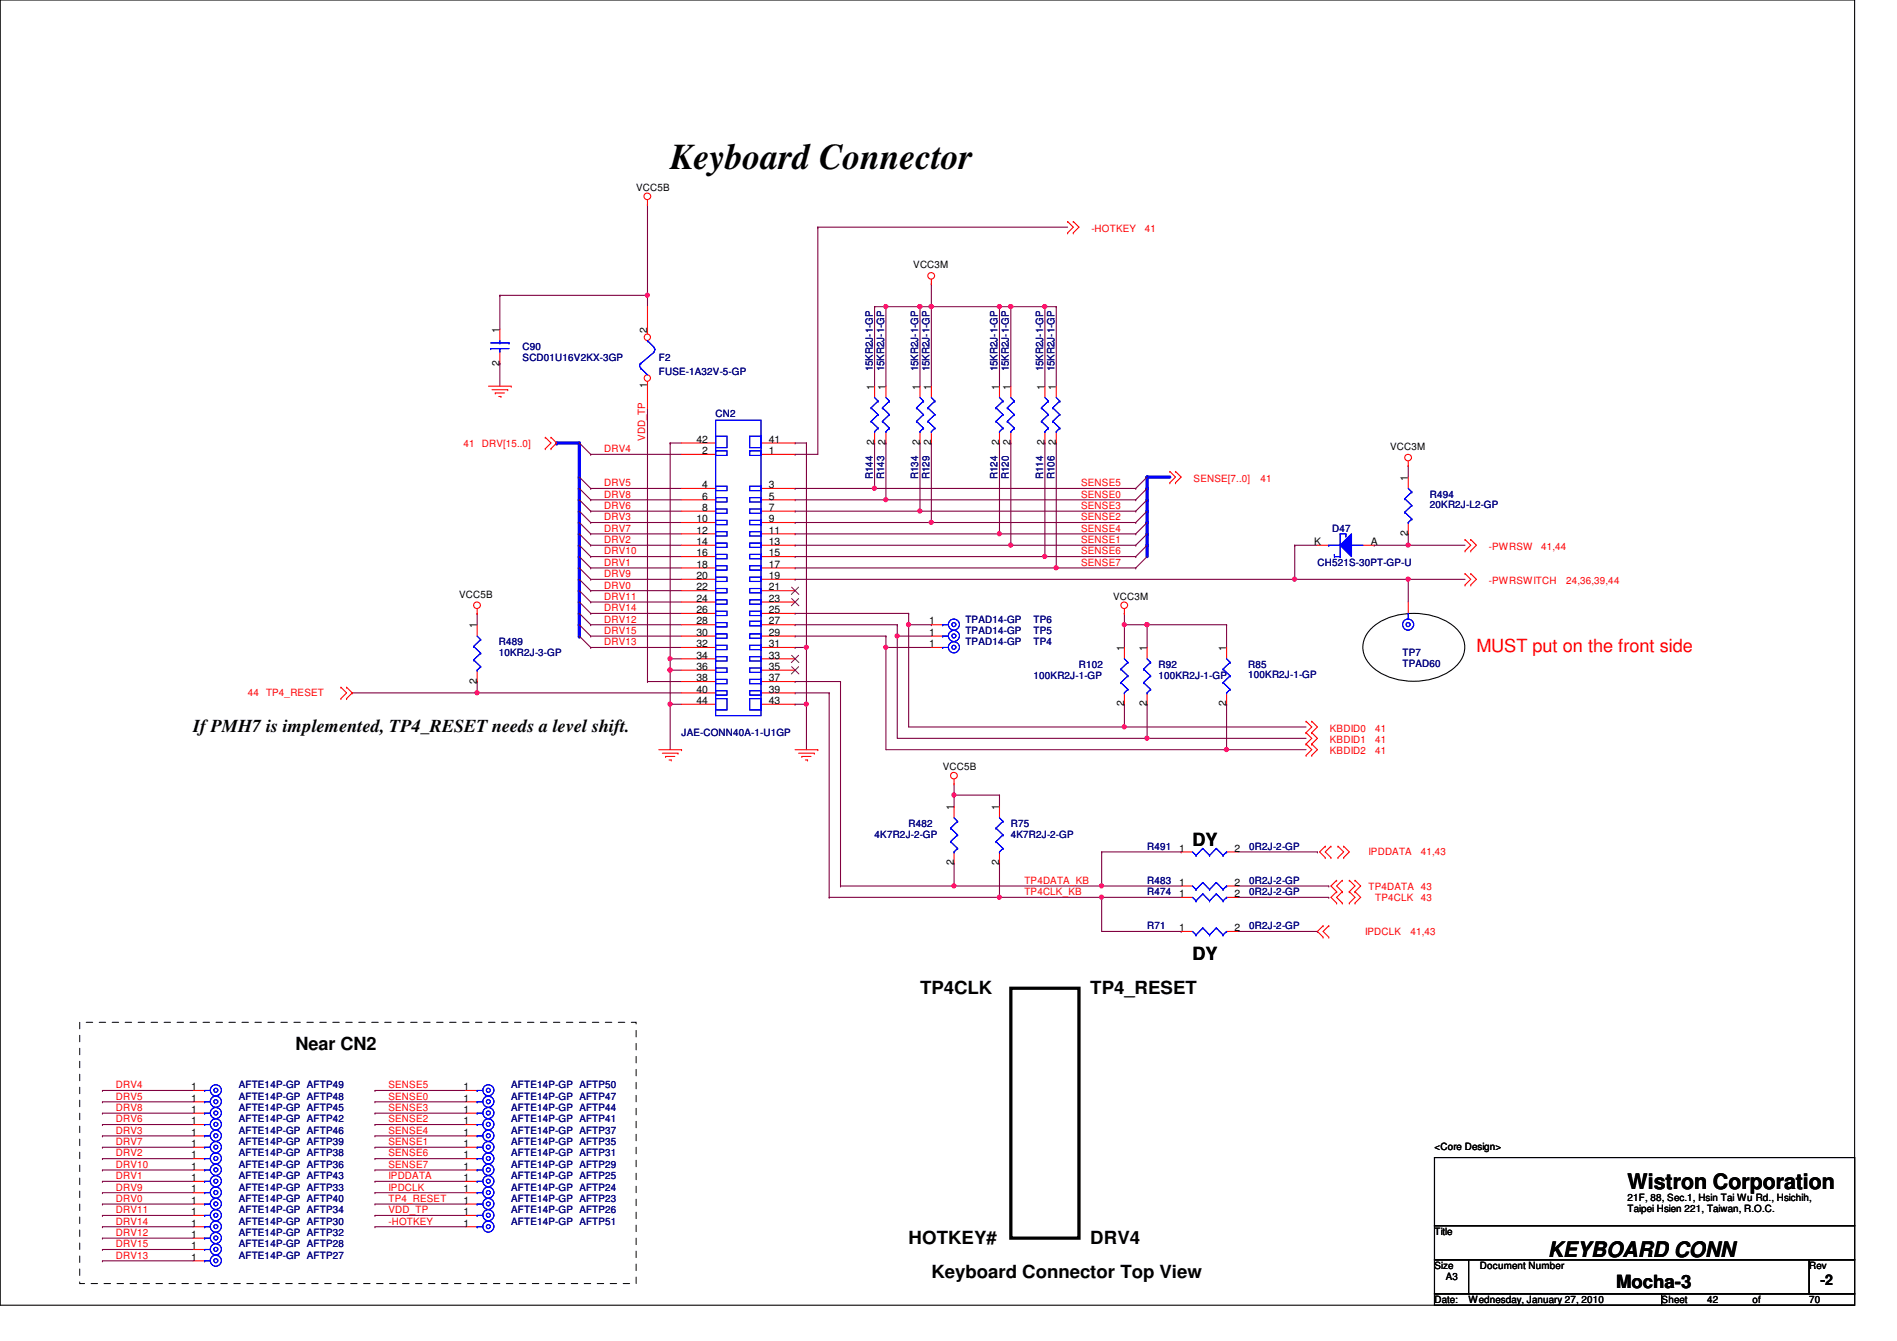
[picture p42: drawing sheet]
<svg xmlns="http://www.w3.org/2000/svg" width="297mm" height="210mm" viewBox="0 0 297 210" stroke-linecap="round" stroke-linejoin="round" font-family="sans-serif">
<defs><g id="words">
<text font-size="5.7" x="104.9" y="26.5">Keyboard Connector</text>
<g font-size="3.3">
<text x="254.8" y="186.1">Wistron Corporation</text>
<text x="242.4" y="196.7">KEYBOARD CONN</text>
</g>
<text font-size="2.8" fill="#f00" x="231.2" y="102.1">MUST put on the front side</text>
<g font-size="2.8">
<text x="30.3" y="114.6">If PMH7 is implemented, TP4_RESET needs a level shift.</text>
<text x="186.7" y="132.4">DY</text>
<text x="144.1" y="155.5">TP4CLK</text>
<text x="170.7" y="155.5">TP4_RESET</text>
<text x="186.7" y="150.2">DY</text>
<text x="46.3" y="164.4">Near CN2</text>
<text x="142.3" y="194.6">HOTKEY#</text>
<text x="170.7" y="194.6">DRV4</text>
<text x="145.8" y="200">Keyboard Connector Top View</text>
<text x="253.1" y="201.6">Mocha-3</text>
</g>
<text font-size="2.3" x="285.1" y="201.1">-2</text>
<g font-size="1.6">
<text x="99.6" y="29.9">VCC5B</text>
<text x="143" y="42">VCC3M</text>
<text x="78.2" y="52.1" transform="rotate(-90 78.2 52.1)">1</text>
<text x="101.3" y="52.1" transform="rotate(-90 101.3 52.1)">2</text>
<text x="78.2" y="57.2" transform="rotate(-90 78.2 57.2)">2</text>
<text x="101.3" y="60.8" transform="rotate(-90 101.3 60.8)">1</text>
<text x="136.9" y="61" transform="rotate(-90 136.9 61)">1</text>
<text x="138.7" y="61" transform="rotate(-90 138.7 61)">1</text>
<text x="144" y="61" transform="rotate(-90 144 61)">1</text>
<text x="145.8" y="61" transform="rotate(-90 145.8 61)">1</text>
<text x="156.5" y="61" transform="rotate(-90 156.5 61)">1</text>
<text x="158.2" y="61" transform="rotate(-90 158.2 61)">1</text>
<text x="163.6" y="61" transform="rotate(-90 163.6 61)">1</text>
<text x="165.4" y="61" transform="rotate(-90 165.4 61)">1</text>
<text x="109" y="69.3">42</text>
<text x="109.9" y="71.1">2</text>
<text x="120.4" y="71.1">1</text>
<text x="120.4" y="69.3">41</text>
<text x="136.9" y="69.7" transform="rotate(-90 136.9 69.7)">2</text>
<text x="138.7" y="69.7" transform="rotate(-90 138.7 69.7)">2</text>
<text x="144" y="69.7" transform="rotate(-90 144 69.7)">2</text>
<text x="145.8" y="69.7" transform="rotate(-90 145.8 69.7)">2</text>
<text x="156.5" y="69.7" transform="rotate(-90 156.5 69.7)">2</text>
<text x="158.2" y="69.7" transform="rotate(-90 158.2 69.7)">2</text>
<text x="163.6" y="69.7" transform="rotate(-90 163.6 69.7)">2</text>
<text x="165.4" y="69.7" transform="rotate(-90 165.4 69.7)">2</text>
<text x="217.7" y="70.4">VCC3M</text>
<text x="109.9" y="76.4">4</text>
<text x="120.4" y="76.4">3</text>
<text x="220.5" y="75.2" transform="rotate(-90 220.5 75.2)">1</text>
<text x="109" y="81.7">10</text>
<text x="109" y="83.5">12</text>
<text x="109.9" y="78.2">6</text>
<text x="109.9" y="80">8</text>
<text x="120.4" y="78.2">5</text>
<text x="120.4" y="80">7</text>
<text x="120.4" y="81.7">9</text>
<text x="120.4" y="83.5">11</text>
<text x="220.5" y="83.9" transform="rotate(-90 220.5 83.9)">2</text>
<text x="109" y="85.3">14</text>
<text x="109" y="87.1">16</text>
<text x="109" y="88.9">18</text>
<text x="120.4" y="85.3">13</text>
<text x="120.4" y="87.1">15</text>
<text x="120.4" y="88.9">17</text>
<text x="205.8" y="85.3">K</text>
<text x="214.6" y="85.3">A</text>
<text x="71.9" y="93.6">VCC5B</text>
<text x="109" y="90.6">20</text>
<text x="109" y="92.4">22</text>
<text x="109" y="94.2">24</text>
<text x="109" y="96">26</text>
<text x="120.4" y="90.6">19</text>
<text x="120.4" y="92.4">21</text>
<text x="120.4" y="94.2">23</text>
<text x="120.4" y="96">25</text>
<text x="174.3" y="93.9">VCC3M</text>
<text x="74.7" y="98.3" transform="rotate(-90 74.7 98.3)">1</text>
<text x="109" y="97.7">28</text>
<text x="109" y="99.5">30</text>
<text x="109" y="101.3">32</text>
<text x="120.4" y="97.7">27</text>
<text x="120.4" y="99.5">29</text>
<text x="120.4" y="101.3">31</text>
<text x="145.5" y="97.7">1</text>
<text x="145.5" y="99.5">1</text>
<text x="145.5" y="101.3">1</text>
<text x="176" y="101.9" transform="rotate(-90 176 101.9)">1</text>
<text x="179.6" y="101.9" transform="rotate(-90 179.6 101.9)">1</text>
<text x="192" y="101.9" transform="rotate(-90 192 101.9)">1</text>
<text x="74.7" y="107" transform="rotate(-90 74.7 107)">2</text>
<text x="109" y="103.1">34</text>
<text x="109" y="104.9">36</text>
<text x="109" y="106.6">38</text>
<text x="120.4" y="103.1">33</text>
<text x="120.4" y="104.9">35</text>
<text x="120.4" y="106.6">37</text>
<text x="109" y="108.4">40</text>
<text x="109" y="110.2">44</text>
<text x="120.4" y="108.4">39</text>
<text x="120.4" y="110.2">43</text>
<text x="176" y="110.6" transform="rotate(-90 176 110.6)">2</text>
<text x="179.6" y="110.6" transform="rotate(-90 179.6 110.6)">2</text>
<text x="192" y="110.6" transform="rotate(-90 192 110.6)">2</text>
<text x="147.6" y="120.6">VCC5B</text>
<text x="149.3" y="126.8" transform="rotate(-90 149.3 126.8)">1</text>
<text x="156.5" y="126.8" transform="rotate(-90 156.5 126.8)">1</text>
<text x="149.3" y="135.5" transform="rotate(-90 149.3 135.5)">2</text>
<text x="156.5" y="135.5" transform="rotate(-90 156.5 135.5)">2</text>
<text x="184.6" y="133.3">1</text>
<text x="193.3" y="133.3">2</text>
<text x="184.6" y="138.6">1</text>
<text x="184.6" y="140.4">1</text>
<text x="193.3" y="138.6">2</text>
<text x="193.3" y="140.4">2</text>
<text x="184.6" y="145.8">1</text>
<text x="193.3" y="145.8">2</text>
<text x="29.9" y="172.4">1</text>
<text x="29.9" y="170.6">1</text>
<text x="72.6" y="172.4">1</text>
<text x="72.6" y="170.6">1</text>
<text x="29.9" y="174.2">1</text>
<text x="29.9" y="176">1</text>
<text x="29.9" y="177.8">1</text>
<text x="29.9" y="179.5">1</text>
<text x="72.6" y="174.2">1</text>
<text x="72.6" y="176">1</text>
<text x="72.6" y="177.8">1</text>
<text x="72.6" y="179.5">1</text>
<text x="224.6" y="180">&lt;Core Design&gt;</text>
<text x="29.9" y="181.3">1</text>
<text x="29.9" y="183.1">1</text>
<text x="29.9" y="184.9">1</text>
<text x="72.6" y="181.3">1</text>
<text x="72.6" y="183.1">1</text>
<text x="72.6" y="184.9">1</text>
<text x="29.9" y="186.6">1</text>
<text x="29.9" y="188.4">1</text>
<text x="29.9" y="190.2">1</text>
<text x="29.9" y="192">1</text>
<text x="72.6" y="186.6">1</text>
<text x="72.6" y="188.4">1</text>
<text x="72.6" y="190.2">1</text>
<text x="72.6" y="192">1</text>
<text x="254.8" y="188">21F, 88, Sec.1, Hsin Tai Wu Rd., Hsichih,</text>
<text x="254.8" y="189.8">Taipei Hsien 221, Taiwan, R.O.C.</text>
<text x="29.9" y="193.8">1</text>
<text x="29.9" y="195.5">1</text>
<text x="29.9" y="197.3">1</text>
<text x="224.6" y="193.3">Title</text>
<text x="224.6" y="198.6">Size</text>
<text x="224.6" y="204">Date:</text>
<text x="226.4" y="200.4">A3</text>
<text x="230" y="204">Wednesday, January 27, 2010</text>
<text x="231.7" y="198.6">Document Number</text>
<text x="260.2" y="204">Sheet</text>
<text x="267.3" y="204">42</text>
<text x="274.4" y="204">of</text>
<text x="283.3" y="198.6">Rev</text>
<text x="283.3" y="204">70</text>
</g>
<g font-size="1.6" fill="#f00">
<text x="170.9" y="36.3">-HOTKEY</text>
<text x="179.3" y="36.3">41</text>
<text x="72.6" y="69.9">41 DRV[15..0]</text>
<text x="94.6" y="70.8">DRV4</text>
<text x="101" y="69" transform="rotate(-90 101 69)">VDD_TP</text>
<text x="94.6" y="76.1">DRV5</text>
<text x="94.6" y="77.9">DRV8</text>
<text x="169.3" y="77.9">SENSE0</text>
<text x="169.3" y="76.1">SENSE5</text>
<text x="186.9" y="75.4">SENSE[7..0]</text>
<text x="197.4" y="75.4">41</text>
<text x="94.6" y="81.4">DRV3</text>
<text x="94.6" y="79.7">DRV6</text>
<text x="94.6" y="83.2">DRV7</text>
<text x="169.3" y="79.7">SENSE3</text>
<text x="169.3" y="81.4">SENSE2</text>
<text x="169.3" y="83.2">SENSE4</text>
<text x="94.6" y="88.6">DRV1</text>
<text x="94.6" y="85">DRV2</text>
<text x="94.6" y="86.8">DRV10</text>
<text x="169.3" y="85">SENSE1</text>
<text x="169.3" y="86.8">SENSE6</text>
<text x="169.3" y="88.6">SENSE7</text>
<text x="233.1" y="86.1">-PWRSW</text>
<text x="241.3" y="86.1">41,44</text>
<text x="94.6" y="92.1">DRV0</text>
<text x="94.6" y="90.3">DRV9</text>
<text x="94.6" y="93.9">DRV11</text>
<text x="94.6" y="95.7">DRV14</text>
<text x="233.1" y="91.4">-PWRSWITCH</text>
<text x="245.2" y="91.4">24,36,39,44</text>
<text x="94.6" y="97.5">DRV12</text>
<text x="94.6" y="99.2">DRV15</text>
<text x="94.6" y="101">DRV13</text>
<text x="38.8" y="109">44 TP4_RESET</text>
<text x="208.2" y="114.5">KBDID0</text>
<text x="208.2" y="116.3">KBDID1</text>
<text x="208.2" y="118.1">KBDID2</text>
<text x="215.3" y="114.5">41</text>
<text x="215.3" y="116.3">41</text>
<text x="215.3" y="118.1">41</text>
<text x="214.3" y="133.9">IPDDATA</text>
<text x="222.5" y="133.9">41,43</text>
<text x="160.4" y="138.3">TP4DATA_KB</text>
<text x="160.4" y="140.1">TP4CLK_KB</text>
<text x="214.3" y="139.2">TP4DATA 43</text>
<text x="215.3" y="141">TP4CLK</text>
<text x="222.5" y="141">43</text>
<text x="213.7" y="146.3">IPDCLK</text>
<text x="220.8" y="146.3">41,43</text>
<text x="18.2" y="170.3">DRV4</text>
<text x="18.2" y="172.1">DRV5</text>
<text x="18.2" y="173.9">DRV8</text>
<text x="60.8" y="172.1">SENSE0</text>
<text x="60.8" y="170.3">SENSE5</text>
<text x="60.8" y="173.9">SENSE3</text>
<text x="18.2" y="177.5">DRV3</text>
<text x="18.2" y="175.7">DRV6</text>
<text x="18.2" y="179.2">DRV7</text>
<text x="60.8" y="175.7">SENSE2</text>
<text x="60.8" y="177.5">SENSE4</text>
<text x="60.8" y="179.2">SENSE1</text>
<text x="18.2" y="184.6">DRV1</text>
<text x="18.2" y="181">DRV2</text>
<text x="18.2" y="182.8">DRV10</text>
<text x="60.8" y="184.6">IPDDATA</text>
<text x="60.8" y="181">SENSE6</text>
<text x="60.8" y="182.8">SENSE7</text>
<text x="18.2" y="188.1">DRV0</text>
<text x="18.2" y="186.4">DRV9</text>
<text x="18.2" y="189.9">DRV11</text>
<text x="18.2" y="191.7">DRV14</text>
<text x="60.8" y="188.1">TP4_RESET</text>
<text x="60.8" y="189.9">VDD_TP</text>
<text x="60.8" y="186.4">IPDCLK</text>
<text x="60.8" y="191.7">-HOTKEY</text>
<text x="18.2" y="193.5">DRV12</text>
<text x="18.2" y="195.2">DRV15</text>
<text x="18.2" y="197">DRV13</text>
</g>
<g font-size="1.6" fill="#000080">
<text x="81.8" y="54.8">C90</text>
<text x="81.8" y="56.6">SCD01U16V2KX-3GP</text>
<text x="103.2" y="56.6">F2</text>
<text x="103.2" y="58.7">FUSE-1A32V-5-GP</text>
<text x="136.6" y="58.1" transform="rotate(-90 136.6 58.1)">15KR2J-1-GP</text>
<text x="138.4" y="58.1" transform="rotate(-90 138.4 58.1)">15KR2J-1-GP</text>
<text x="143.8" y="58.1" transform="rotate(-90 143.8 58.1)">15KR2J-1-GP</text>
<text x="145.5" y="58.1" transform="rotate(-90 145.5 58.1)">15KR2J-1-GP</text>
<text x="156.2" y="58.1" transform="rotate(-90 156.2 58.1)">15KR2J-1-GP</text>
<text x="158" y="58.1" transform="rotate(-90 158 58.1)">15KR2J-1-GP</text>
<text x="163.3" y="58.1" transform="rotate(-90 163.3 58.1)">15KR2J-1-GP</text>
<text x="165.1" y="58.1" transform="rotate(-90 165.1 58.1)">15KR2J-1-GP</text>
<text x="112.1" y="65.3">CN2</text>
<text x="136.6" y="75" transform="rotate(-90 136.6 75)">R144</text>
<text x="138.4" y="75" transform="rotate(-90 138.4 75)">R143</text>
<text x="143.8" y="75" transform="rotate(-90 143.8 75)">R134</text>
<text x="145.5" y="75" transform="rotate(-90 145.5 75)">R129</text>
<text x="156.2" y="75" transform="rotate(-90 156.2 75)">R124</text>
<text x="158" y="75" transform="rotate(-90 158 75)">R120</text>
<text x="163.3" y="75" transform="rotate(-90 163.3 75)">R114</text>
<text x="165.1" y="75" transform="rotate(-90 165.1 75)">R106</text>
<text x="223.9" y="77.9">R494</text>
<text x="208.6" y="83.2">D47</text>
<text x="223.9" y="79.5">20KR2J-L2-GP</text>
<text x="206.3" y="88.6">CH521S-30PT-GP-U</text>
<text x="78.1" y="101">R489</text>
<text x="151.2" y="97.5">TPAD14-GP</text>
<text x="151.2" y="99.2">TPAD14-GP</text>
<text x="151.2" y="101">TPAD14-GP</text>
<text x="161.8" y="97.5">TP6</text>
<text x="161.8" y="99.2">TP5</text>
<text x="161.8" y="101">TP4</text>
<text x="78.1" y="102.6">10KR2J-3-GP</text>
<text x="161.8" y="106.3">100KR2J-1-GP</text>
<text x="168.9" y="104.6">R102</text>
<text x="181.4" y="104.6">R92</text>
<text x="181.4" y="106.3">100KR2J-1-GP</text>
<text x="195.4" y="104.6">R85</text>
<text x="195.4" y="106.2">100KR2J-1-GP</text>
<text x="219.6" y="102.6">TP7</text>
<text x="219.6" y="104.4">TPAD60</text>
<text x="106.7" y="115.2">JAE-CONN40A-1-U1GP</text>
<text x="136.9" y="131.2">4K7R2J-2-GP</text>
<text x="142.3" y="129.5">R482</text>
<text x="158.3" y="129.5">R75</text>
<text x="158.3" y="131.2">4K7R2J-2-GP</text>
<text x="179.6" y="133">R491</text>
<text x="195.6" y="133">0R2J-2-GP</text>
<text x="179.6" y="138.3">R483</text>
<text x="179.6" y="140.1">R474</text>
<text x="195.6" y="138.3">0R2J-2-GP</text>
<text x="195.6" y="140.1">0R2J-2-GP</text>
<text x="179.6" y="145.5">R71</text>
<text x="195.6" y="145.5">0R2J-2-GP</text>
<text x="37.4" y="172.1">AFTE14P-GP AFTP48</text>
<text x="37.4" y="170.3">AFTE14P-GP AFTP49</text>
<text x="37.4" y="173.9">AFTE14P-GP AFTP45</text>
<text x="80" y="173.9">AFTE14P-GP AFTP44</text>
<text x="80" y="172.1">AFTE14P-GP AFTP47</text>
<text x="80" y="170.3">AFTE14P-GP AFTP50</text>
<text x="37.4" y="175.7">AFTE14P-GP AFTP42</text>
<text x="37.4" y="177.5">AFTE14P-GP AFTP46</text>
<text x="37.4" y="179.2">AFTE14P-GP AFTP39</text>
<text x="80" y="175.7">AFTE14P-GP AFTP41</text>
<text x="80" y="177.5">AFTE14P-GP AFTP37</text>
<text x="80" y="179.2">AFTE14P-GP AFTP35</text>
<text x="37.4" y="181">AFTE14P-GP AFTP38</text>
<text x="37.4" y="182.8">AFTE14P-GP AFTP36</text>
<text x="37.4" y="184.6">AFTE14P-GP AFTP43</text>
<text x="80" y="181">AFTE14P-GP AFTP31</text>
<text x="80" y="182.8">AFTE14P-GP AFTP29</text>
<text x="80" y="184.6">AFTE14P-GP AFTP25</text>
<text x="37.4" y="186.4">AFTE14P-GP AFTP33</text>
<text x="37.4" y="188.1">AFTE14P-GP AFTP40</text>
<text x="37.4" y="189.9">AFTE14P-GP AFTP34</text>
<text x="37.4" y="191.7">AFTE14P-GP AFTP30</text>
<text x="80" y="186.4">AFTE14P-GP AFTP24</text>
<text x="80" y="188.1">AFTE14P-GP AFTP23</text>
<text x="80" y="189.9">AFTE14P-GP AFTP26</text>
<text x="80" y="191.7">AFTE14P-GP AFTP51</text>
<text x="37.4" y="193.5">AFTE14P-GP AFTP32</text>
<text x="37.4" y="195.2">AFTE14P-GP AFTP28</text>
<text x="37.4" y="197">AFTE14P-GP AFTP27</text>
</g>
</g></defs>
<path d="M0 0h290.4v204.3h-290.4z" fill="none" stroke="#000" stroke-width=".17"/>
<path d="M138.7 48h.1M138.7 48h5.4" fill="none" stroke="#800040" stroke-width=".17"/>
<circle cx="138.7" cy="48" r=".32" fill="#f0f"/>
<circle cx="138.7" cy="48" r=".32" fill="none" stroke="#f0f" stroke-width=".17"/>
<path d="M104.9 104.9h.1M104.9 104.9v5.3" fill="none" stroke="#800040" stroke-width=".17"/>
<circle cx="104.9" cy="104.9" r=".32" fill="#f0f"/>
<circle cx="104.9" cy="104.9" r=".32" fill="none" stroke="#f0f" stroke-width=".17"/>
<path d="M124.5 76.5h.1M124.5 76.5h12.4M124.5 85.3h.1M124.5 81.8h.1M124.5 87.1h.1M124.5 85.3h33.8M124.5 81.8h21.3M124.5 87.1h39.1M126.3 101.3h.1M126.3 101.3v8.9" fill="none" stroke="#800040" stroke-width=".17"/>
<circle cx="126.3" cy="101.3" r=".32" fill="#f0f"/>
<circle cx="126.3" cy="101.3" r=".32" fill="none" stroke="#f0f" stroke-width=".17"/>
<path d="M101.4 32h.1M101.4 32v14.2M104.9 69.3h.1M104.9 69.3v33.8M124.5 78.2h.1M124.5 78.2h14.2M124.5 88.9h.1M124.5 88.9h40.9M172.5 138.7h.1M172.5 138.7h12.5" fill="none" stroke="#800040" stroke-width=".17"/>
<circle cx="172.5" cy="138.7" r=".32" fill="#f0f"/>
<circle cx="172.5" cy="138.7" r=".32" fill="none" stroke="#f0f" stroke-width=".17"/>
<path d="M158.3 48h.1M158.3 48h5.3M124.5 80h.1M124.5 83.6h.1M124.5 80h19.6M124.5 83.6h32" fill="none" stroke="#800040" stroke-width=".17"/>
<circle cx="158.3" cy="48" r=".32" fill="#f0f"/>
<circle cx="158.3" cy="48" r=".32" fill="none" stroke="#f0f" stroke-width=".17"/>
<path d="M192.1 117.3h.1M192.1 117.3h12.4" fill="none" stroke="#800040" stroke-width=".17"/>
<circle cx="192" cy="117.3" r=".32" fill="#f0f"/>
<circle cx="192" cy="117.3" r=".32" fill="none" stroke="#f0f" stroke-width=".17"/>
<path d="M124.5 90.7h.1M124.5 90.7h96M202.7 90.7h.1M220.5 90.7h.1M220.5 90.7v3.5" fill="none" stroke="#800040" stroke-width=".17"/>
<circle cx="202.7" cy="90.7" r=".32" fill="#f0f"/>
<circle cx="202.7" cy="90.7" r=".32" fill="none" stroke="#f0f" stroke-width=".17"/>
<path d="M129.8 108.5h.1M129.8 108.5v32M131.6 106.7h.1M131.6 106.7v32M149.4 135.1h.1M149.4 135.1v3.6M172.5 140.5h.1M172.5 140.5h12.5" fill="none" stroke="#800040" stroke-width=".17"/>
<circle cx="172.5" cy="140.4" r=".32" fill="#f0f"/>
<circle cx="172.5" cy="140.4" r=".32" fill="none" stroke="#f0f" stroke-width=".17"/>
<path d="M220.5 72.9h.1M220.5 72.9v1.8M138.7 101.3h.1M138.7 101.3v16M192.1 110.2h.1M192.1 110.2v7.1" fill="none" stroke="#800040" stroke-width=".17"/>
<circle cx="138.7" cy="101.3" r=".32" fill="#f0f"/>
<circle cx="138.7" cy="101.3" r=".32" fill="none" stroke="#f0f" stroke-width=".17"/>
<path d="M140.5 99.6h.1M140.5 99.6v16" fill="none" stroke="#800040" stroke-width=".17"/>
<circle cx="140.5" cy="99.5" r=".32" fill="#f0f"/>
<circle cx="140.5" cy="99.5" r=".32" fill="none" stroke="#f0f" stroke-width=".17"/>
<path d="M142.3 97.8h.1M142.3 97.8v16" fill="none" stroke="#800040" stroke-width=".17"/>
<circle cx="142.3" cy="97.8" r=".32" fill="#f0f"/>
<circle cx="142.3" cy="97.8" r=".32" fill="none" stroke="#f0f" stroke-width=".17"/>
<path d="M176.1 113.8h.1M176.1 113.8h28.4" fill="none" stroke="#800040" stroke-width=".17"/>
<circle cx="176" cy="113.8" r=".32" fill="#f0f"/>
<circle cx="176" cy="113.8" r=".32" fill="none" stroke="#f0f" stroke-width=".17"/>
<path d="M128.1 35.6h.1M128.1 35.6h39.1M128.1 35.6v35.5M176.1 110.2h.1M176.1 110.2v3.6M179.6 115.6h.1M179.6 115.6h24.9" fill="none" stroke="#800040" stroke-width=".17"/>
<circle cx="179.6" cy="115.5" r=".32" fill="#f0f"/>
<circle cx="179.6" cy="115.5" r=".32" fill="none" stroke="#f0f" stroke-width=".17"/>
<path d="M202.7 85.3h.1M202.7 85.3v5.4M131.6 138.7h.1M131.6 138.7h17.8M149.4 124.5h.1M149.4 124.5h7.1" fill="none" stroke="#800040" stroke-width=".17"/>
<circle cx="149.4" cy="124.4" r=".32" fill="#f0f"/>
<circle cx="149.4" cy="124.4" r=".32" fill="none" stroke="#f0f" stroke-width=".17"/>
<path d="M124.5 69.3h.1M124.5 69.3h1.8M104.9 104.9h.1M104.9 104.9h1.8M140.5 115.6h39.1M142.3 113.8h33.8M176.1 113.8h.1M179.6 115.6h.1M156.5 124.5h.1M156.5 124.5v1.7" fill="none" stroke="#800040" stroke-width=".17"/>
<circle cx="104.9" cy="104.9" r=".32" fill="#f0f"/>
<circle cx="104.9" cy="104.9" r=".32" fill="none" stroke="#f0f" stroke-width=".17"/>
<path d="M104.9 110.2h.1M104.9 110.2v7.1" fill="none" stroke="#800040" stroke-width=".17"/>
<circle cx="104.9" cy="110.2" r=".32" fill="#f0f"/>
<circle cx="104.9" cy="110.2" r=".32" fill="none" stroke="#f0f" stroke-width=".17"/>
<path d="M104.9 103.1h.1M104.9 103.1h1.8M104.9 103.1v1.8" fill="none" stroke="#800040" stroke-width=".17"/>
<circle cx="104.9" cy="103.1" r=".32" fill="#f0f"/>
<circle cx="104.9" cy="103.1" r=".32" fill="none" stroke="#f0f" stroke-width=".17"/>
<path d="M104.9 69.3h.1M104.9 69.3h1.8M220.5 85.3h.1M220.5 85.3h8.9M138.7 117.3h53.4M192.1 117.3h.1" fill="none" stroke="#800040" stroke-width=".17"/>
<circle cx="220.5" cy="85.3" r=".32" fill="#f0f"/>
<circle cx="220.5" cy="85.3" r=".32" fill="none" stroke="#f0f" stroke-width=".17"/>
<path d="M179.6 85.3v1.8" fill="none" stroke="#00f" stroke-width=".51"/>
<circle cx="179.6" cy="85.3" r=".25" fill="#00f"/>
<path d="M138.7 78.2h.1M138.7 78.2h39.1" fill="none" stroke="#800040" stroke-width=".17"/>
<circle cx="138.7" cy="78.2" r=".32" fill="#f0f"/>
<circle cx="138.7" cy="78.2" r=".32" fill="none" stroke="#f0f" stroke-width=".17"/>
<g fill="none" stroke="#800040" stroke-width=".17">
<path d="M78.3 46.2h.1M78.3 46.2v5.4M78.3 46.2h23.1M92.5 71.1h.1M92.5 76.5h.1M92.5 71.1h14.2M92.5 76.5h14.2M124.5 71.1h.1M124.5 71.1h3.6M92.5 81.8h.1M92.5 88.9h.1M92.5 92.5h.1"/>
<path d="M92.5 85.3h.1M92.5 80h.1M92.5 83.6h.1M92.5 81.8h14.2M92.5 88.9h14.2M92.5 92.5h14.2M92.5 85.3h14.2M92.5 80h14.2M92.5 83.6h14.2"/>
</g>
<circle cx="101.4" cy="46.2" r=".32" fill="#f0f"/>
<circle cx="101.4" cy="46.2" r=".32" fill="none" stroke="#f0f" stroke-width=".17"/>
<path d="M92.5 78.2h.1M92.5 78.2h14.2M92.5 87.1h.1M92.5 90.7h.1M92.5 97.8h.1M92.5 94.2h.1M92.5 87.1h14.2M92.5 90.7h14.2M92.5 97.8h14.2M92.5 94.2h14.2" fill="none" stroke="#800040" stroke-width=".17"/>
<path d="M179.6 74.7h3.6" fill="none" stroke="#00f" stroke-width=".51"/>
<circle cx="179.6" cy="74.7" r=".25" fill="#00f"/>
<path d="M92.5 96h.1M92.5 99.6h.1M92.5 96h14.2M92.5 99.6h14.2M92.5 101.3h.1M92.5 101.3h14.2" fill="none" stroke="#800040" stroke-width=".17"/>
<path d="M87.2 69.3h3.5" fill="none" stroke="#00f" stroke-width=".51"/>
<circle cx="87.2" cy="69.3" r=".25" fill="#00f"/>
<path d="M220.5 90.7h.1M220.5 90.7h8.9M124.5 101.3h.1M124.5 101.3h1.8M179.6 110.2h.1M179.6 110.2v5.4M156.5 135.1h.1M156.5 135.1v5.4h-26.7M129.8 140.5h.1" fill="none" stroke="#800040" stroke-width=".17"/>
<circle cx="220.5" cy="90.7" r=".32" fill="#f0f"/>
<circle cx="220.5" cy="90.7" r=".32" fill="none" stroke="#f0f" stroke-width=".17"/>
<g fill="none" stroke="#800040" stroke-width=".17">
<path d="M126.3 69.3h.1M126.3 69.3v32M136.9 76.5h.1M136.9 76.5h40.9M124.5 96h.1M124.5 99.6h.1M124.5 97.8h.1M124.5 96h17.8M124.5 99.6h14.2M124.5 97.8h16M124.5 106.7h.1M124.5 108.5h.1"/>
<path d="M124.5 106.7h7.1M124.5 108.5h5.3"/>
</g>
<circle cx="136.9" cy="76.4" r=".32" fill="#f0f"/>
<circle cx="136.9" cy="76.4" r=".32" fill="none" stroke="#f0f" stroke-width=".17"/>
<path d="M136.9 69.3h.1M136.9 69.3v7.2M126.3 110.2h.1M126.3 110.2v7.1" fill="none" stroke="#800040" stroke-width=".17"/>
<circle cx="126.3" cy="110.2" r=".32" fill="#f0f"/>
<circle cx="126.3" cy="110.2" r=".32" fill="none" stroke="#f0f" stroke-width=".17"/>
<path d="M138.7 69.3h.1M138.7 69.3v8.9M144.1 80h.1M144.1 80h33.7M104.9 110.2h.1M104.9 110.2h1.8M124.5 110.2h.1M124.5 110.2h1.8" fill="none" stroke="#800040" stroke-width=".17"/>
<circle cx="144" cy="80" r=".32" fill="#f0f"/>
<circle cx="144" cy="80" r=".32" fill="none" stroke="#f0f" stroke-width=".17"/>
<path d="M144.1 69.3h.1M144.1 69.3v10.7M145.8 81.8h.1M145.8 81.8h32" fill="none" stroke="#800040" stroke-width=".17"/>
<circle cx="145.8" cy="81.8" r=".32" fill="#f0f"/>
<circle cx="145.8" cy="81.8" r=".32" fill="none" stroke="#f0f" stroke-width=".17"/>
<path d="M145.8 69.3h.1M145.8 69.3v12.5M156.5 69.3h.1M156.5 69.3v14.3M156.5 83.6h.1M156.5 83.6h21.3" fill="none" stroke="#800040" stroke-width=".17"/>
<circle cx="156.5" cy="83.5" r=".32" fill="#f0f"/>
<circle cx="156.5" cy="83.5" r=".32" fill="none" stroke="#f0f" stroke-width=".17"/>
<path d="M158.3 85.3h.1M158.3 85.3h19.5M215.2 85.3h.1M215.2 85.3h5.3" fill="none" stroke="#800040" stroke-width=".17"/>
<circle cx="158.3" cy="85.3" r=".32" fill="#f0f"/>
<circle cx="158.3" cy="85.3" r=".32" fill="none" stroke="#f0f" stroke-width=".17"/>
<path d="M158.3 69.3h.1M158.3 69.3v16M163.6 87.1h.1M163.6 87.1h14.2" fill="none" stroke="#800040" stroke-width=".17"/>
<circle cx="163.6" cy="87.1" r=".32" fill="#f0f"/>
<circle cx="163.6" cy="87.1" r=".32" fill="none" stroke="#f0f" stroke-width=".17"/>
<path d="M165.4 88.9h.1M165.4 88.9h12.4" fill="none" stroke="#800040" stroke-width=".17"/>
<circle cx="165.4" cy="88.9" r=".32" fill="#f0f"/>
<circle cx="165.4" cy="88.9" r=".32" fill="none" stroke="#f0f" stroke-width=".17"/>
<path d="M136.9 48h.1M136.9 48v12.5M145.8 44.4h.1M145.8 44.4v3.6" fill="none" stroke="#800040" stroke-width=".17"/>
<circle cx="145.8" cy="48" r=".32" fill="#f0f"/>
<circle cx="145.8" cy="48" r=".32" fill="none" stroke="#f0f" stroke-width=".17"/>
<path d="M144.1 48h.1M144.1 48v12.5" fill="none" stroke="#800040" stroke-width=".17"/>
<circle cx="144" cy="48" r=".32" fill="#f0f"/>
<circle cx="144" cy="48" r=".32" fill="none" stroke="#f0f" stroke-width=".17"/>
<path d="M136.9 48h.1M136.9 48h1.8M138.7 48h.1M138.7 48v12.5M145.8 48h.1M145.8 48h10.7M156.5 48h.1M156.5 48v12.5" fill="none" stroke="#800040" stroke-width=".17"/>
<circle cx="145.8" cy="48" r=".32" fill="#f0f"/>
<circle cx="145.8" cy="48" r=".32" fill="none" stroke="#f0f" stroke-width=".17"/>
<path d="M156.5 48h.1M156.5 48h1.8" fill="none" stroke="#800040" stroke-width=".17"/>
<circle cx="158.3" cy="48" r=".32" fill="#f0f"/>
<circle cx="158.3" cy="48" r=".32" fill="none" stroke="#f0f" stroke-width=".17"/>
<circle cx="156.5" cy="48" r=".32" fill="#f0f"/>
<circle cx="156.5" cy="48" r=".32" fill="none" stroke="#f0f" stroke-width=".17"/>
<path d="M163.6 48h.1M163.6 48v12.5M163.6 48h1.8M165.4 48h.1M165.4 48v12.5" fill="none" stroke="#800040" stroke-width=".17"/>
<circle cx="163.6" cy="48" r=".32" fill="#f0f"/>
<circle cx="163.6" cy="48" r=".32" fill="none" stroke="#f0f" stroke-width=".17"/>
<path d="M179.6 97.8h.1M179.6 97.8h12.5M192.1 97.8h.1M192.1 97.8v3.5" fill="none" stroke="#800040" stroke-width=".17"/>
<circle cx="179.6" cy="97.8" r=".32" fill="#f0f"/>
<circle cx="179.6" cy="97.8" r=".32" fill="none" stroke="#f0f" stroke-width=".17"/>
<g fill="none" stroke="#800040" stroke-width=".17">
<path d="M78.3 56.9h.1M78.3 56.9v3.6M158.3 48h.1M158.3 48v12.5M101.4 64h.1M101.4 64v42.7M176.1 97.8h.1M176.1 96h.1M176.1 96v5.3M74.7 108.5h.1M74.7 108.5h32M101.4 106.7h.1"/>
<path d="M101.4 106.7h5.3"/>
</g>
<circle cx="74.7" cy="108.4" r=".32" fill="#f0f"/>
<circle cx="74.7" cy="108.4" r=".32" fill="none" stroke="#f0f" stroke-width=".17"/>
<g fill="none" stroke="#800040" stroke-width=".17">
<path d="M101.4 46.2h.1M101.4 46.2v1.8M163.6 69.3h.1M163.6 69.3v17.8M165.4 69.3h.1M165.4 69.3v19.6M74.7 96h.1M74.7 96v1.8M176.1 97.8h.1M176.1 97.8h3.5M179.6 97.8h.1M179.6 97.8v3.5"/>
<path d="M220.5 83.6h.1M220.5 83.6v1.7M55.2 108.5h.1M74.7 106.7h.1M74.7 106.7v1.8h-19.5"/>
</g>
<circle cx="179.6" cy="97.8" r=".32" fill="#f0f"/>
<circle cx="179.6" cy="97.8" r=".32" fill="none" stroke="#f0f" stroke-width=".17"/>
<circle cx="176" cy="97.8" r=".32" fill="#f0f"/>
<circle cx="176" cy="97.8" r=".32" fill="none" stroke="#f0f" stroke-width=".17"/>
<g fill="none" stroke="#800040" stroke-width=".17">
<path d="M144.1 48h.1M144.1 48h1.7M145.8 48h.1M145.8 48v12.5M138.7 99.6h.1M138.7 99.6v1.7M140.5 99.6h.1M140.5 97.8h.1M140.5 99.6h5.3M140.5 97.8v1.8M142.3 96h.1M142.3 96v1.8h3.5"/>
<path d="M145.8 97.8h.1M138.7 101.3h.1M138.7 101.3h7.1M16 177.8h.1M16 176h.1M16 170.7h.1M16 172.5h.1M16 179.6h.1M16 174.2h.1M16 172.5h14.3M16 170.7h14.3M16 174.2h14.3"/>
<path d="M16 176h14.3M16 177.8h14.3M16 179.6h14.3M58.7 172.5h.1M58.7 170.7h.1M58.7 174.2h.1M58.7 176h.1M58.7 177.8h.1M58.7 179.6h.1M58.7 172.5h14.2M58.7 170.7h14.2M58.7 174.2h14.2"/>
<path d="M58.7 176h14.2M58.7 177.8h14.2M58.7 179.6h14.2M16 184.9h.1M16 188.5h.1M16 181.4h.1M16 183.1h.1M16 186.7h.1M16 193.8h.1M16 190.2h.1M16 192h.1M16 195.6h.1"/>
<path d="M16 197.4h.1M16 188.5h14.3M16 190.2h14.3M16 184.9h14.3M16 186.7h14.3M16 192h14.3M16 181.4h14.3M16 183.1h14.3M16 193.8h14.3M16 195.6h14.3M16 197.4h14.3M58.7 188.5h.1"/>
<path d="M58.7 190.2h.1M58.7 184.9h.1M58.7 186.7h.1M58.7 192h.1M58.7 181.4h.1M58.7 183.1h.1M58.7 188.5h14.2M58.7 190.2h14.2M58.7 184.9h14.2M58.7 186.7h14.2M58.7 192h14.2M58.7 181.4h14.2"/>
<path d="M58.7 183.1h14.2"/>
</g>
<circle cx="144" cy="48" r=".32" fill="#f0f"/>
<circle cx="144" cy="48" r=".32" fill="none" stroke="#f0f" stroke-width=".17"/>
<path d="M149.4 124.5h.1M149.4 126.2h.1M149.4 138.7h.1M149.4 122.7v3.5M172.5 133.3h.1M172.5 133.3v5.4h-23.1" fill="none" stroke="#800040" stroke-width=".17"/>
<circle cx="149.4" cy="138.7" r=".32" fill="#f0f"/>
<circle cx="149.4" cy="138.7" r=".32" fill="none" stroke="#f0f" stroke-width=".17"/>
<path d="M156.5 140.5h.1M156.5 140.5h16M172.5 140.5h.1M172.5 140.5v5.3" fill="none" stroke="#800040" stroke-width=".17"/>
<circle cx="156.5" cy="140.4" r=".32" fill="#f0f"/>
<circle cx="156.5" cy="140.4" r=".32" fill="none" stroke="#f0f" stroke-width=".17"/>
<path d="M172.5 133.3h12.5M185 133.3h.1M193.8 133.3h12.5M206.3 133.3h.1M172.5 145.8h12.5M185 145.8h.1M193.8 145.8h12.5M206.3 145.8h.1" fill="none" stroke="#800040" stroke-width=".17"/>
<path d="M90.7 69.3v5.4" fill="none" stroke="#00f" stroke-width=".51"/>
<circle cx="90.7" cy="74.7" r=".25" fill="#00f"/>
<path d="M193.8 138.7h14.3M208.1 138.7h.1M193.8 140.5h14.3M208.1 140.5h.1" fill="none" stroke="#800040" stroke-width=".17"/>
<path d="M179.6 74.7v1.8" fill="none" stroke="#00f" stroke-width=".51"/>
<circle cx="179.6" cy="74.7" r=".25" fill="#00f"/>
<path d="M179.6 81.8v1.8" fill="none" stroke="#00f" stroke-width=".51"/>
<circle cx="179.6" cy="81.8" r=".25" fill="#00f"/>
<path d="M179.6 76.5v1.7" fill="none" stroke="#00f" stroke-width=".51"/>
<circle cx="179.6" cy="76.5" r=".25" fill="#00f"/>
<path d="M179.6 80v1.8" fill="none" stroke="#00f" stroke-width=".51"/>
<circle cx="179.6" cy="80" r=".25" fill="#00f"/>
<path d="M179.6 78.2v1.8" fill="none" stroke="#00f" stroke-width=".51"/>
<circle cx="179.6" cy="78.2" r=".25" fill="#00f"/>
<path d="M179.6 83.6v1.7" fill="none" stroke="#00f" stroke-width=".51"/>
<circle cx="179.6" cy="83.6" r=".25" fill="#00f"/>
<path d="M90.7 76.5v1.7" fill="none" stroke="#00f" stroke-width=".51"/>
<circle cx="90.7" cy="78.2" r=".25" fill="#00f"/>
<path d="M90.7 90.7v1.8" fill="none" stroke="#00f" stroke-width=".51"/>
<circle cx="90.7" cy="92.5" r=".25" fill="#00f"/>
<path d="M90.7 94.2v1.8" fill="none" stroke="#00f" stroke-width=".51"/>
<circle cx="90.7" cy="96" r=".25" fill="#00f"/>
<path d="M90.7 97.8v1.8" fill="none" stroke="#00f" stroke-width=".51"/>
<circle cx="90.7" cy="99.6" r=".25" fill="#00f"/>
<path d="M90.7 96v1.8" fill="none" stroke="#00f" stroke-width=".51"/>
<circle cx="90.7" cy="97.8" r=".25" fill="#00f"/>
<path d="M90.7 92.5v1.7" fill="none" stroke="#00f" stroke-width=".51"/>
<circle cx="90.7" cy="94.2" r=".25" fill="#00f"/>
<path d="M90.7 81.8v1.8" fill="none" stroke="#00f" stroke-width=".51"/>
<circle cx="90.7" cy="83.6" r=".25" fill="#00f"/>
<path d="M90.7 85.3v1.8" fill="none" stroke="#00f" stroke-width=".51"/>
<circle cx="90.7" cy="87.1" r=".25" fill="#00f"/>
<path d="M90.7 88.9v1.8" fill="none" stroke="#00f" stroke-width=".51"/>
<circle cx="90.7" cy="90.7" r=".25" fill="#00f"/>
<path d="M90.7 87.1v1.8" fill="none" stroke="#00f" stroke-width=".51"/>
<circle cx="90.7" cy="88.9" r=".25" fill="#00f"/>
<path d="M90.7 83.6v1.7" fill="none" stroke="#00f" stroke-width=".51"/>
<circle cx="90.7" cy="85.3" r=".25" fill="#00f"/>
<path d="M90.7 80v1.8" fill="none" stroke="#00f" stroke-width=".51"/>
<circle cx="90.7" cy="81.8" r=".25" fill="#00f"/>
<path d="M90.7 78.2v1.8" fill="none" stroke="#00f" stroke-width=".51"/>
<circle cx="90.7" cy="80" r=".25" fill="#00f"/>
<path d="M90.7 74.7v1.8" fill="none" stroke="#00f" stroke-width=".51"/>
<circle cx="90.7" cy="76.5" r=".25" fill="#00f"/>
<g fill="none" stroke="#800040" stroke-width=".17">
<path d="M90.7 78.2h.1M90.7 76.5h.1M90.7 74.7h.1M90.7 69.3h.1M90.7 78.2l1.8 1.8M90.7 76.5l1.8 1.7M90.7 74.7l1.8 1.8M90.7 69.3l1.8 1.8M177.8 78.2h.1M177.8 76.5h.1M179.6 78.2l-1.8 1.8M179.6 76.5l-1.8 1.7"/>
<path d="M179.6 74.7l-1.8 1.8M90.7 88.9h.1M90.7 96h.1M90.7 97.8h.1M90.7 83.6h.1M90.7 85.3h.1M90.7 90.7h.1M90.7 87.1h.1M90.7 80h.1M90.7 81.8h.1M90.7 92.5h.1M90.7 99.6h.1"/>
<path d="M90.7 94.2h.1M90.7 88.9l1.8 1.8M90.7 96l1.8 1.8M90.7 97.8l1.8 1.8M90.7 83.6l1.8 1.7M90.7 85.3l1.8 1.8M90.7 90.7l1.8 1.8M90.7 87.1l1.8 1.8M90.7 80l1.8 1.8M90.7 81.8l1.8 1.8M90.7 92.5l1.8 1.7M90.7 99.6l1.8 1.7"/>
<path d="M90.7 94.2l1.8 1.8M177.8 88.9h.1M177.8 87.1h.1M177.8 85.3h.1M177.8 83.6h.1M177.8 81.8h.1M177.8 80h.1M179.6 87.1l-1.8 1.8M179.6 85.3l-1.8 1.8M179.6 83.6l-1.8 1.7M179.6 81.8l-1.8 1.8M179.6 80l-1.8 1.8"/>
<path d="M202.7 85.3h.1M202.7 85.3h3.6"/>
</g>
<g fill="none" stroke="#f00" stroke-width=".17">
<path d="M101.4 32h.1M101.4 31.3v.7M167.2 34.7h.1M167.2 36.4h.1M167.2 34.7l.9 .9-.9 .8M168.1 34.7h.1M168.1 36.4h.1M168.1 34.7l.8 .9-.8 .8M145.8 44.4h.1M145.8 43.7v.7M76.5 60.5h3.5M77 61h2.5"/>
<path d="M77.6 61.5h.1M77.6 61.5h1.4M78.1 62.1h.3M78.4 62.1h.1M79.5 61h.1M80 60.5h.1M85.4 70.2h.1M85.4 68.5h.1M85.4 68.5l.9 .8-.9 .9M86.3 68.5h.1M86.3 70.2h.1M86.3 68.5l.9 .8-.9 .9"/>
<path d="M183.2 73.8h.1M183.2 75.6h.1M183.2 73.8l.9 .9-.9 .9M184.1 73.8h.1M184.1 75.6h.1M184.1 73.8l.9 .9-.9 .9M220.5 72.9h.1M220.5 72.2v.7M74.7 96h.1M74.7 95.3v.7M176.1 96h.1M176.1 95.3v.7"/>
<path d="M229.4 84.5h.1M229.4 86.2h.1M229.4 89.8h.1M229.4 91.6h.1M229.4 89.8l.9 .9-.9 .9M229.4 84.5l.9 .8-.9 .9M230.3 84.5h.1M230.3 86.2h.1M230.3 89.8h.1M230.3 91.6h.1M230.3 89.8l.9 .9-.9 .9M230.3 84.5l.9 .8-.9 .9"/>
<path d="M53.4 109.3h.1M53.4 107.6h.1M53.4 107.6l.9 .9-.9 .8M54.3 107.6h.1M54.3 109.3h.1M54.3 107.6l.9 .9-.9 .8M103.2 117.3h3.5M103.7 117.9h2.5M104.2 118.4h.1M104.2 118.4h1.5M104.8 119h.3M105.1 119h.1"/>
<path d="M106.2 117.9h.1M106.7 117.3h.1M124.5 117.3h3.6M125 117.9h2.5M125.6 118.4h.1M125.6 118.4h1.4M126.1 119h.3M126.4 119h.1M127.5 117.9h.1M128.1 117.3h.1M204.5 112.9h.1M204.5 114.7h.1"/>
<path d="M204.5 116.5h.1M204.5 118.2h.1M204.5 112.9l.9 .9-.9 .9M204.5 114.7l.9 .9-.9 .9M204.5 116.5l.9 .8-.9 .9M205.4 112.9h.1M205.4 114.7h.1M205.4 116.5h.1M205.4 118.2h.1M205.4 112.9l.9 .9-.9 .9M205.4 114.7l.9 .9-.9 .9M205.4 116.5l.9 .8-.9 .9"/>
<path d="M149.4 122.7h.1M149.4 122v.7M149.4 126.2v1.8M149.4 133.3v1.8M207.5 134.2h.1M207.5 132.5h.1M207.5 132.5l-.9 .8 .9 .9M208.4 134.2h.1M208.4 132.5h.1M208.4 132.5l-.9 .8 .9 .9M209.3 139.6h.1M209.3 137.8h.1"/>
<path d="M209.3 139.6l-.9 .9 .9 .9M209.3 137.8l-.9 .9 .9 .9M209.5 132.5h.1M209.5 134.2h.1M209.5 132.5l.9 .8-.9 .9M210.2 139.6h.1M210.2 137.8h.1M210.2 139.6l-.9 .9 .9 .9M210.2 137.8l-.9 .9 .9 .9M210.4 134.2h.1M210.4 132.5h.1M210.4 132.5l.9 .8-.9 .9"/>
<path d="M211.3 139.6h.1M211.3 137.8h.1M211.3 139.6l.9 .9-.9 .9M211.3 137.8l.9 .9-.9 .9M212.2 139.6h.1M212.2 137.8h.1M212.2 139.6l.9 .9-.9 .9M212.2 137.8l.9 .9-.9 .9M207.2 144.9h.1M207.2 146.7h.1M207.2 144.9l-.9 .9 .9 .9M208.1 146.7h.1"/>
<path d="M208.1 144.9h.1M208.1 144.9l-.9 .9 .9 .9M209.3 141.4h.1M210.2 141.4h.1M211.3 141.4h.1M212.2 141.4h.1M30.3 181.4h1.7M30.3 183.1h1.7M30.3 184.9h1.7"/>
<circle cx="101.4" cy="30.7" r=".52"/>
<circle cx="145.8" cy="43.2" r=".52"/>
<circle cx="220.5" cy="71.6" r=".52"/>
<circle cx="74.7" cy="94.7" r=".52"/>
<circle cx="176" cy="94.7" r=".52"/>
<circle cx="149.4" cy="121.4" r=".52"/>
</g>
<path d="M214.7 98.4a10.5 10.5 0 0 1 11-1.5 5.4 5.4 0 0 1 3.7 4.4 4.9 4.9 0 0 1-2.8 4 10.9 10.9 0 0 1-11.3-.5 4 4 0 0 1-.6-6.4zM224.6 181.2h65.8v10.7h-65.8zM224.6 191.9h65.8v5.3h-65.8zM224.6 197.2h5.4v5.3h-5.4zM230 197.2h53.3v5.3h-53.3zM283.3 197.2h7.1v5.3h-7.1zM224.6 202.5h35.6v1.8h-35.6zM260.2 202.5h30.2v1.8h-30.2z" fill="none" stroke="#000" stroke-width=".17"/>
<path d="M158.3 154.7h10.6v39.1h-10.6z" fill="none" stroke="#000" stroke-width=".51"/>
<path d="M12.5 160h87.1v40.9h-87.1z" fill="none" stroke="#000" stroke-width=".16" stroke-dasharray="1 1 1 1 1 1 1 1"/>
<g fill="none" stroke="#00f" stroke-width=".17">
<path d="M148.8 129.6h.1M148.8 131.7h.1M148.8 129.6l1.1 1.1M148.8 131.7l1.1 1.1M149.4 133.3h.1M149.4 128l.5 .6M149.9 128.6h.1M149.9 130.7h.1M149.9 132.8h.1M149.9 128.6l-1.1 1M149.9 130.7l-1.1 1M149.9 132.8l-.5 .5"/>
<path d="M32 181.4h.1M32 183.1h.1M32 184.9h.1M32 181.4h.9M32 183.1h.9M32 184.9h.9"/>
<circle cx="33.8" cy="184.9" r=".32"/>
<circle cx="33.8" cy="183.1" r=".32"/>
<circle cx="33.8" cy="181.3" r=".32"/>
<circle cx="33.8" cy="181.3" r=".87"/>
<circle cx="33.8" cy="184.9" r=".87"/>
<circle cx="33.8" cy="183.1" r=".87"/>
</g>
<circle cx="101.4" cy="59.2" r=".5" fill="#fff"/>
<g fill="none" stroke="#f00" stroke-width=".17">
<path d="M101.4 59.7v4.3"/>
<circle cx="101.4" cy="59.2" r=".5"/>
</g>
<circle cx="101.4" cy="52.8" r=".5" fill="#fff"/>
<g fill="none" stroke="#f00" stroke-width=".17">
<path d="M101.4 48v4.3M136.9 60.5v1.7M136.9 67.6v1.7M206.3 85.3h1.8M213.4 85.3h1.8M72.9 174.2h1.8"/>
<circle cx="101.4" cy="52.8" r=".5"/>
</g>
<g fill="none" stroke="#00f" stroke-width=".17">
<path d="M100.3 56.9a.51 .51 0 0 0 0 .7M100.3 57.6h.1M100.3 56.9h.1M100.3 57.6l1.1 1.1M101.4 53.3h.1M101.4 53.3l1 1.1M102.4 54.4l.2 .3-.2 .3M102.4 55.1l-2.1 1.8M136.4 63.8h.1M136.4 66h.1M136.4 63.8l1.1 1.1M136.4 66l1.1 1"/>
<path d="M136.9 67.6h.1M136.9 62.2l.6 .6M137.5 62.8h.1M137.5 64.9h.1M137.5 67h.1M137.5 62.8l-1.1 1M137.5 64.9l-1.1 1.1M137.5 67l-.6 .6M74.7 174.2h.1M74.7 174.2h.9"/>
<circle cx="76.5" cy="174.2" r=".32"/>
<circle cx="76.5" cy="174.2" r=".87"/>
</g>
<path d="M211.6 83.6v3.5l-1.8-1.8z" fill="#00f"/>
<g fill="none" stroke="#00f" stroke-width=".17">
<path d="M208.1 85.3h.1M208.1 85.3h1.7M209 87.1h.1M209 86.8h.1M209 87.1h.8M209 86.8v.3M209.8 87.1h.1M210.7 83.6h.1M210.7 83.9h.1M210.7 83.6h-.9v3.5M210.7 83.6v.3M211.6 83.6v3.5l-1.8-1.8z"/>
<path d="M211.6 85.3h.1M211.6 85.3h1.8"/>
</g>
<path d="M211.6 83.6v3.5l-1.8-1.8z" fill="#00f"/>
<g fill="none" stroke="#00f" stroke-width=".17">
<path d="M76.8 54.6h.1M76.8 53.7h2.9M76.8 54.6h2.9M78.3 53.7h.1M78.3 54.6h.1M78.3 53.3v.4M78.3 54.6v.5M79.7 53.7h.1M112.1 68.3h1.7v1.8h-1.7zM112.1 76.1h1.7v.7h-1.7zM112.1 77.9h1.7v.7h-1.7zM112.1 79.7h1.7v.6h-1.7z"/>
<path d="M112.1 65.8h7.1v46.2h-7.1zM112.1 70.6h1.7v.7h-1.7zM117.4 76.1h1.8v.7h-1.8zM117.4 77.9h1.8v.7h-1.8zM117.4 79.7h1.8v.6h-1.8zM117.4 68.3h1.8v1.8h-1.8zM117.4 70.6h1.8v.7h-1.8zM138.2 63.8h.1M138.2 66h.1M138.2 63.8l1.1 1.1M138.2 66l1.1 1M138.7 67.6h.1"/>
<path d="M138.7 62.2l.6 .6M139.3 62.8h.1M139.3 64.9h.1M139.3 67h.1M139.3 62.8l-1.1 1M139.3 64.9l-1.1 1.1M139.3 67l-.6 .6M143.5 63.8h.1M143.5 66h.1M143.5 63.8l1.1 1.1M143.5 66l1.1 1M144.1 67.6h.1"/>
<path d="M144.1 62.2l.5 .6M144.6 62.8h.1M144.6 64.9h.1M144.6 67h.1M144.6 62.8l-1.1 1M144.6 64.9l-1.1 1.1M144.6 67l-.5 .6M145.3 63.8h.1M145.3 66h.1M145.3 63.8l1.1 1.1M145.3 66l1.1 1M145.8 67.6h.1"/>
<path d="M145.8 62.2l.6 .6M146.4 62.8h.1M146.4 64.9h.1M146.4 67h.1M146.4 62.8l-1.1 1M146.4 64.9l-1.1 1.1M146.4 67l-.6 .6M156 63.8h.1M156 66h.1M156 63.8l1.1 1.1M156 66l1.1 1M156.5 67.6h.1"/>
<path d="M156.5 62.2l.6 .6M157.1 62.8h.1M157.1 64.9h.1M157.1 67h.1M157.1 62.8l-1.1 1M157.1 64.9l-1.1 1.1M157.1 67l-.6 .6M157.7 63.8h.1M157.7 66h.1M157.7 63.8l1.1 1.1M157.7 66l1.1 1M158.3 67.6h.1"/>
<path d="M158.3 62.2l.5 .6M158.8 62.8h.1M158.8 64.9h.1M158.8 67h.1M158.8 62.8l-1.1 1M158.8 64.9l-1.1 1.1M158.8 67l-.5 .6M163.1 63.8h.1M163.1 66h.1M163.1 63.8l1.1 1.1M163.1 66l1.1 1M163.6 67.6h.1"/>
<path d="M163.6 62.2l.6 .6M164.2 62.8h.1M164.2 64.9h.1M164.2 67h.1M164.2 62.8l-1.1 1M164.2 64.9l-1.1 1.1M164.2 67l-.6 .6M164.8 63.8h.1M164.8 66h.1M164.8 63.8l1.1 1.1M164.8 66l1.1 1M165.4 67.6h.1"/>
<path d="M165.4 62.2l.5 .6M165.9 62.8h.1M165.9 64.9h.1M165.9 67h.1M165.9 62.8l-1.1 1M165.9 64.9l-1.1 1.1M165.9 67l-.5 .6M220 78.1h.1M220 78.1l1.1 1M220.5 76.5l.6 .5M221.1 77h.1M221.1 79.1h.1"/>
<path d="M221.1 77l-1.1 1.1M221.1 79.1l-1.1 1.1M74.7 99.6l.6 .5M112.1 81.4h1.7v.7h-1.7zM112.1 83.2h1.7v.7h-1.7zM112.1 85h1.7v.7h-1.7zM112.1 86.8h1.7v.7h-1.7zM112.1 88.6h1.7v.6h-1.7zM112.1 90.3h1.7v.7h-1.7zM112.1 92.1h1.7v.7h-1.7zM112.1 93.9h1.7v.7h-1.7zM112.1 95.7h1.7v.7h-1.7z"/>
<path d="M112.1 97.5h1.7v.6h-1.7zM112.1 99.2h1.7v.7h-1.7zM117.4 81.4h1.8v.7h-1.8zM117.4 83.2h1.8v.7h-1.8zM117.4 85h1.8v.7h-1.8zM117.4 86.8h1.8v.7h-1.8zM117.4 88.6h1.8v.6h-1.8zM117.4 90.3h1.8v.7h-1.8zM117.4 92.1h1.8v.7h-1.8zM117.4 93.9h1.8v.7h-1.8zM117.4 95.7h1.8v.7h-1.8zM117.4 97.2h1.8v.8h-1.8z"/>
<path d="M117.4 99.2h1.8v.7h-1.8zM147.6 97.8h.1M147.6 99.6h.1M147.6 97.8h.9M147.6 99.6h.9M208.1 85.3h.1M208.1 85.3h1.7M209 87.1h.1M209 86.8h.1M209 87.1h.8M209 86.8v.3M209.8 87.1h.1"/>
<path d="M210.7 83.6h.1M210.7 83.9h.1M210.7 83.6h-.9v3.5M210.7 83.6v.3M211.6 83.6v3.5l-1.8-1.8zM211.6 85.3h.1M211.6 85.3h1.8M220 80.2h.1M220 80.2l1.1 1M220.5 81.8h.1M220.5 96h.1M220.5 96v.9"/>
<path d="M221.1 81.2h.1M221.1 81.2l-.6 .6M74.2 101.2h.1M74.2 103.3h.1M74.2 101.2l1.1 1M74.2 103.3l1.1 1.1M74.7 104.9h.1M75.3 100.1h.1M75.3 102.2h.1M75.3 104.4h.1M75.3 100.1l-1.1 1.1M75.3 102.2l-1.1 1.1"/>
<path d="M75.3 104.4l-.6 .5M112.1 101h1.7v.7h-1.7zM112.1 102.8h1.7v.7h-1.7zM112.1 104.6h1.7v.6h-1.7zM112.1 106.3h1.7v.7h-1.7zM112.1 108.1h1.7v.7h-1.7zM112.1 109.3h1.7v1.8h-1.7zM117.4 101h1.8v.7h-1.8zM117.4 102.8h1.8v.7h-1.8zM117.4 104.6h1.8v.6h-1.8zM117.4 106.3h1.8v.7h-1.8zM117.4 108.1h1.8v.7h-1.8z"/>
<path d="M117.4 109.3h1.8v1.8h-1.8zM147.6 101.3h.1M147.6 101.3h.9M175.5 104.7h.1M175.5 106.8h.1M175.5 104.7l1.1 1.1M175.5 106.8l1.1 1.1M176.1 108.5h.1M176.1 103.1l.5 .6M176.6 103.7h.1M176.6 105.8h.1M176.6 107.9h.1"/>
<path d="M176.6 103.7l-1.1 1M176.6 105.8l-1.1 1M176.6 107.9l-.5 .6M179.1 104.7h.1M179.1 106.8h.1M179.1 104.7l1.1 1.1M179.1 106.8l1.1 1.1M179.6 108.5h.1M179.6 103.1l.6 .6M180.2 103.7h.1M180.2 105.8h.1M180.2 107.9h.1"/>
<path d="M180.2 103.7l-1.1 1M180.2 105.8l-1.1 1M180.2 107.9l-.6 .6M191.5 104.7h.1M191.5 106.8h.1M191.5 104.7l1.1 1.1M191.5 106.8l1.1 1.1M192.1 108.5h.1M192.1 103.1l.5 .6M192.6 103.7h.1M192.6 105.8h.1M192.6 107.9h.1"/>
<path d="M192.6 103.7l-1.1 1M192.6 105.8l-1.1 1M192.6 107.9l-.5 .6M156 129.6h.1M156 131.7h.1M156 129.6l1.1 1.1M156 131.7l1.1 1.1M156.5 133.3h.1M156.5 128l.6 .6M157.1 128.6h.1M157.1 130.7h.1M157.1 132.8h.1"/>
<path d="M157.1 128.6l-1.1 1M157.1 130.7l-1.1 1M157.1 132.8l-.6 .5M186.7 138.7l.6 .5M186.7 133.3l.6 .6M187.3 139.2h.1M187.3 133.9h.1M188.3 138.1h.1M188.3 132.8h.1M188.3 139.9h.1M188.3 138.1l-1 1.1M188.3 138.1l1.1 1.1"/>
<path d="M188.3 132.8l-1 1.1M188.3 132.8l1.1 1.1M188.3 139.9l-1 1.1M188.3 139.9l1.1 1.1M189.4 139.2h.1M189.4 133.9h.1M190.5 138.1h.1M190.5 132.8h.1M190.5 139.9h.1M190.5 138.1l-1.1 1.1M190.5 138.1l1 1.1M190.5 132.8l-1.1 1.1"/>
<path d="M190.5 132.8l1 1.1M190.5 139.9l-1.1 1.1M190.5 139.9l1 1.1M191.5 139.2h.1M191.5 133.9h.1M192.1 138.7h.1M192.1 133.3h.1M192.1 138.7l-.6 .5M192.1 133.3l-.6 .6M186.7 140.5l.6 .5M186.7 145.8l.6 .5M187.3 141h.1"/>
<path d="M187.3 146.3h.1M188.3 145.2h.1M188.3 145.2l-1 1.1M188.3 145.2l1.1 1.1M189.4 141h.1M189.4 146.3h.1M190.5 145.2h.1M190.5 145.2l-1.1 1.1M190.5 145.2l1 1.1M191.5 141h.1M191.5 146.3h.1M192.1 140.5h.1"/>
<path d="M192.1 145.8h.1M192.1 140.5l-.6 .5M192.1 145.8l-.6 .5M32 172.5h.1M32 170.7h.1M32 174.2h.1M32 176h.1M32 177.8h.1M32 179.6h.1M32 172.5h.9M32 176h.9M32 177.8h.9"/>
<path d="M32 179.6h.9M32 170.7h.9M32 174.2h.9M74.7 176h.1M74.7 177.8h.1M74.7 179.6h.1M74.7 172.5h.1M74.7 170.7h.1M74.7 172.5h.9M74.7 176h.9M74.7 177.8h.9M74.7 179.6h.9"/>
<path d="M74.7 170.7h.9M32 186.7h.1M32 188.5h.1M32 190.2h.1M32 192h.1M32 193.8h.1M32 195.6h.1M32 197.4h.1M32 186.7h.9M32 188.5h.9M32 190.2h.9M32 192h.9"/>
<path d="M32 193.8h.9M32 195.6h.9M32 197.4h.9M74.7 181.4h.1M74.7 183.1h.1M74.7 184.9h.1M74.7 186.7h.1M74.7 188.5h.1M74.7 190.2h.1M74.7 192h.1M74.7 186.7h.9M74.7 188.5h.9"/>
<path d="M74.7 190.2h.9M74.7 192h.9M74.7 181.4h.9M74.7 183.1h.9M74.7 184.9h.9"/>
<circle cx="149.4" cy="99.5" r=".32"/>
<circle cx="149.4" cy="97.8" r=".32"/>
<circle cx="149.4" cy="97.8" r=".87"/>
<circle cx="149.4" cy="99.5" r=".87"/>
<circle cx="220.5" cy="97.8" r=".32"/>
<circle cx="220.5" cy="97.8" r=".87"/>
<circle cx="149.4" cy="101.3" r=".32"/>
<circle cx="149.4" cy="101.3" r=".87"/>
<circle cx="33.8" cy="172.4" r=".32"/>
<circle cx="33.8" cy="176" r=".32"/>
<circle cx="33.8" cy="174.2" r=".32"/>
<circle cx="33.8" cy="177.8" r=".32"/>
<circle cx="33.8" cy="170.7" r=".32"/>
<circle cx="33.8" cy="179.6" r=".32"/>
<circle cx="33.8" cy="174.2" r=".87"/>
<circle cx="33.8" cy="172.4" r=".87"/>
<circle cx="33.8" cy="170.7" r=".87"/>
<circle cx="33.8" cy="176" r=".87"/>
<circle cx="33.8" cy="177.8" r=".87"/>
<circle cx="33.8" cy="179.5" r=".87"/>
<circle cx="76.5" cy="177.8" r=".32"/>
<circle cx="76.5" cy="172.4" r=".32"/>
<circle cx="76.5" cy="176" r=".32"/>
<circle cx="76.5" cy="170.7" r=".32"/>
<circle cx="76.5" cy="179.6" r=".32"/>
<circle cx="76.5" cy="172.4" r=".87"/>
<circle cx="76.5" cy="170.7" r=".87"/>
<circle cx="76.5" cy="176" r=".87"/>
<circle cx="76.5" cy="177.8" r=".87"/>
<circle cx="76.5" cy="179.5" r=".87"/>
<circle cx="33.8" cy="193.8" r=".32"/>
<circle cx="33.8" cy="192" r=".32"/>
<circle cx="33.8" cy="195.6" r=".32"/>
<circle cx="33.8" cy="197.3" r=".32"/>
<circle cx="33.8" cy="186.7" r=".32"/>
<circle cx="33.8" cy="188.4" r=".32"/>
<circle cx="33.8" cy="190.2" r=".32"/>
<circle cx="33.8" cy="193.8" r=".87"/>
<circle cx="33.8" cy="192" r=".87"/>
<circle cx="33.8" cy="195.6" r=".87"/>
<circle cx="33.8" cy="190.2" r=".87"/>
<circle cx="33.8" cy="197.3" r=".87"/>
<circle cx="33.8" cy="186.7" r=".87"/>
<circle cx="33.8" cy="188.4" r=".87"/>
<circle cx="76.5" cy="184.9" r=".32"/>
<circle cx="76.5" cy="188.4" r=".32"/>
<circle cx="76.5" cy="192" r=".32"/>
<circle cx="76.5" cy="181.3" r=".32"/>
<circle cx="76.5" cy="186.7" r=".32"/>
<circle cx="76.5" cy="190.2" r=".32"/>
<circle cx="76.5" cy="183.1" r=".32"/>
<circle cx="76.5" cy="184.9" r=".87"/>
<circle cx="76.5" cy="192" r=".87"/>
<circle cx="76.5" cy="181.3" r=".87"/>
<circle cx="76.5" cy="190.2" r=".87"/>
<circle cx="76.5" cy="186.7" r=".87"/>
<circle cx="76.5" cy="188.4" r=".87"/>
<circle cx="76.5" cy="183.1" r=".87"/>
</g>
<g fill="none" stroke="#f00" stroke-width=".17">
<path d="M78.3 51.6v1.7M78.3 55.1v1.8M106.7 71.1h5.4M106.7 76.5h5.4M106.7 78.2h5.4M106.7 69.3h5.4M119.2 71.1h5.3M119.2 76.5h5.3M119.2 78.2h5.3M119.2 69.3h5.3M138.7 60.5v1.7M138.7 67.6v1.7"/>
<path d="M144.1 60.5v1.7M144.1 67.6v1.7M145.8 60.5v1.7M145.8 67.6v1.7M156.5 60.5v1.7M156.5 67.6v1.7M158.3 60.5v1.7M158.3 67.6v1.7M163.6 60.5v1.7M163.6 67.6v1.7M165.4 60.5v1.7M165.4 67.6v1.7"/>
<path d="M220.5 74.7v1.8M74.7 97.8v1.8M106.7 80h5.4M106.7 81.8h5.4M106.7 83.6h5.4M106.7 85.3h5.4M106.7 87.1h5.4M106.7 88.9h5.4M106.7 90.7h5.4M106.7 92.5h5.4M106.7 94.2h5.4M106.7 96h5.4"/>
<path d="M106.7 97.8h5.4M106.7 99.6h5.4M119.2 80h5.3M119.2 81.8h5.3M119.2 83.6h5.3M119.2 85.3h5.3M119.2 87.1h5.3M119.2 88.9h5.3M119.2 90.7h5.3M119.2 92.5h5.3M119.2 94.2h5.3M119.2 96h5.3"/>
<path d="M119.2 97.8h5.3M119.2 99.6h5.3M145.8 97.8h1.8M145.8 99.6h1.8M220.5 81.8v1.8M220.5 94.2v1.8M74.7 104.9v1.8M106.7 101.3h5.4M106.7 103.1h5.4M106.7 104.9h5.4M106.7 106.7h5.4M106.7 108.5h5.4"/>
<path d="M106.7 110.2h5.4M119.2 101.3h5.3M119.2 103.1h5.3M119.2 104.9h5.3M119.2 106.7h5.3M119.2 108.5h5.3M119.2 110.2h5.3M145.8 101.3h1.8M176.1 101.3v1.8M176.1 108.5v1.7M179.6 101.3v1.8M179.6 108.5v1.7"/>
<path d="M192.1 101.3v1.8M192.1 108.5v1.7M156.5 126.2v1.8M156.5 133.3v1.8M185 138.7h1.7M185 133.3h1.7M192.1 138.7h1.7M192.1 133.3h1.7M185 140.5h1.7M185 145.8h1.7M192.1 140.5h1.7M192.1 145.8h1.7"/>
<path d="M30.3 172.5h1.7M30.3 176h1.7M30.3 177.8h1.7M30.3 179.6h1.7M30.3 170.7h1.7M30.3 174.2h1.7M72.9 172.5h1.8M72.9 176h1.8M72.9 177.8h1.8M72.9 179.6h1.8M72.9 170.7h1.8M30.3 186.7h1.7"/>
<path d="M30.3 188.5h1.7M30.3 190.2h1.7M30.3 192h1.7M30.3 193.8h1.7M30.3 195.6h1.7M30.3 197.4h1.7M72.9 186.7h1.8M72.9 188.5h1.8M72.9 190.2h1.8M72.9 192h1.8M72.9 181.4h1.8M72.9 183.1h1.8"/>
<path d="M72.9 184.9h1.8"/>
</g>
<path d="M123.9 91.9l1.2 1.1M123.9 93.7l1.2 1.1M125 91.9l-1.1 1.1M125 93.7l-1.1 1.1M123.9 102.6l1.2 1.1M123.9 104.4l1.2 1.1M125 102.6l-1.1 1.1M125 104.4l-1.1 1.1" fill="none" stroke="#804000" stroke-width=".16"/>
<circle cx="138.7" cy="48" r=".32" fill="#f0f"/>
<circle cx="138.7" cy="48" r=".32" fill="none" stroke="#f0f" stroke-width=".17"/>
<circle cx="104.9" cy="104.9" r=".32" fill="#f0f"/>
<circle cx="104.9" cy="104.9" r=".32" fill="none" stroke="#f0f" stroke-width=".17"/>
<circle cx="126.3" cy="101.3" r=".32" fill="#f0f"/>
<circle cx="126.3" cy="101.3" r=".32" fill="none" stroke="#f0f" stroke-width=".17"/>
<circle cx="172.5" cy="138.7" r=".32" fill="#f0f"/>
<circle cx="172.5" cy="138.7" r=".32" fill="none" stroke="#f0f" stroke-width=".17"/>
<circle cx="158.3" cy="48" r=".32" fill="#f0f"/>
<circle cx="158.3" cy="48" r=".32" fill="none" stroke="#f0f" stroke-width=".17"/>
<circle cx="192" cy="117.3" r=".32" fill="#f0f"/>
<circle cx="192" cy="117.3" r=".32" fill="none" stroke="#f0f" stroke-width=".17"/>
<circle cx="202.7" cy="90.7" r=".32" fill="#f0f"/>
<circle cx="202.7" cy="90.7" r=".32" fill="none" stroke="#f0f" stroke-width=".17"/>
<circle cx="172.5" cy="140.4" r=".32" fill="#f0f"/>
<circle cx="172.5" cy="140.4" r=".32" fill="none" stroke="#f0f" stroke-width=".17"/>
<circle cx="138.7" cy="101.3" r=".32" fill="#f0f"/>
<circle cx="138.7" cy="101.3" r=".32" fill="none" stroke="#f0f" stroke-width=".17"/>
<circle cx="140.5" cy="99.5" r=".32" fill="#f0f"/>
<circle cx="140.5" cy="99.5" r=".32" fill="none" stroke="#f0f" stroke-width=".17"/>
<circle cx="142.3" cy="97.8" r=".32" fill="#f0f"/>
<circle cx="142.3" cy="97.8" r=".32" fill="none" stroke="#f0f" stroke-width=".17"/>
<circle cx="176" cy="113.8" r=".32" fill="#f0f"/>
<circle cx="176" cy="113.8" r=".32" fill="none" stroke="#f0f" stroke-width=".17"/>
<circle cx="179.6" cy="115.5" r=".32" fill="#f0f"/>
<circle cx="179.6" cy="115.5" r=".32" fill="none" stroke="#f0f" stroke-width=".17"/>
<circle cx="149.4" cy="124.4" r=".32" fill="#f0f"/>
<circle cx="149.4" cy="124.4" r=".32" fill="none" stroke="#f0f" stroke-width=".17"/>
<circle cx="104.9" cy="104.9" r=".32" fill="#f0f"/>
<circle cx="104.9" cy="104.9" r=".32" fill="none" stroke="#f0f" stroke-width=".17"/>
<circle cx="104.9" cy="110.2" r=".32" fill="#f0f"/>
<circle cx="104.9" cy="110.2" r=".32" fill="none" stroke="#f0f" stroke-width=".17"/>
<circle cx="104.9" cy="103.1" r=".32" fill="#f0f"/>
<circle cx="104.9" cy="103.1" r=".32" fill="none" stroke="#f0f" stroke-width=".17"/>
<circle cx="220.5" cy="85.3" r=".32" fill="#f0f"/>
<circle cx="220.5" cy="85.3" r=".32" fill="none" stroke="#f0f" stroke-width=".17"/>
<circle cx="138.7" cy="78.2" r=".32" fill="#f0f"/>
<circle cx="138.7" cy="78.2" r=".32" fill="none" stroke="#f0f" stroke-width=".17"/>
<circle cx="101.4" cy="46.2" r=".32" fill="#f0f"/>
<circle cx="101.4" cy="46.2" r=".32" fill="none" stroke="#f0f" stroke-width=".17"/>
<circle cx="220.5" cy="90.7" r=".32" fill="#f0f"/>
<circle cx="220.5" cy="90.7" r=".32" fill="none" stroke="#f0f" stroke-width=".17"/>
<circle cx="136.9" cy="76.4" r=".32" fill="#f0f"/>
<circle cx="136.9" cy="76.4" r=".32" fill="none" stroke="#f0f" stroke-width=".17"/>
<circle cx="126.3" cy="110.2" r=".32" fill="#f0f"/>
<circle cx="126.3" cy="110.2" r=".32" fill="none" stroke="#f0f" stroke-width=".17"/>
<circle cx="144" cy="80" r=".32" fill="#f0f"/>
<circle cx="144" cy="80" r=".32" fill="none" stroke="#f0f" stroke-width=".17"/>
<circle cx="145.8" cy="81.8" r=".32" fill="#f0f"/>
<circle cx="145.8" cy="81.8" r=".32" fill="none" stroke="#f0f" stroke-width=".17"/>
<circle cx="156.5" cy="83.5" r=".32" fill="#f0f"/>
<circle cx="156.5" cy="83.5" r=".32" fill="none" stroke="#f0f" stroke-width=".17"/>
<circle cx="158.3" cy="85.3" r=".32" fill="#f0f"/>
<circle cx="158.3" cy="85.3" r=".32" fill="none" stroke="#f0f" stroke-width=".17"/>
<circle cx="163.6" cy="87.1" r=".32" fill="#f0f"/>
<circle cx="163.6" cy="87.1" r=".32" fill="none" stroke="#f0f" stroke-width=".17"/>
<circle cx="165.4" cy="88.9" r=".32" fill="#f0f"/>
<circle cx="165.4" cy="88.9" r=".32" fill="none" stroke="#f0f" stroke-width=".17"/>
<circle cx="145.8" cy="48" r=".32" fill="#f0f"/>
<circle cx="145.8" cy="48" r=".32" fill="none" stroke="#f0f" stroke-width=".17"/>
<circle cx="144" cy="48" r=".32" fill="#f0f"/>
<circle cx="144" cy="48" r=".32" fill="none" stroke="#f0f" stroke-width=".17"/>
<circle cx="145.8" cy="48" r=".32" fill="#f0f"/>
<circle cx="145.8" cy="48" r=".32" fill="none" stroke="#f0f" stroke-width=".17"/>
<circle cx="158.3" cy="48" r=".32" fill="#f0f"/>
<circle cx="158.3" cy="48" r=".32" fill="none" stroke="#f0f" stroke-width=".17"/>
<circle cx="156.5" cy="48" r=".32" fill="#f0f"/>
<circle cx="156.5" cy="48" r=".32" fill="none" stroke="#f0f" stroke-width=".17"/>
<circle cx="163.6" cy="48" r=".32" fill="#f0f"/>
<circle cx="163.6" cy="48" r=".32" fill="none" stroke="#f0f" stroke-width=".17"/>
<circle cx="179.6" cy="97.8" r=".32" fill="#f0f"/>
<circle cx="179.6" cy="97.8" r=".32" fill="none" stroke="#f0f" stroke-width=".17"/>
<circle cx="74.7" cy="108.4" r=".32" fill="#f0f"/>
<circle cx="74.7" cy="108.4" r=".32" fill="none" stroke="#f0f" stroke-width=".17"/>
<circle cx="179.6" cy="97.8" r=".32" fill="#f0f"/>
<circle cx="179.6" cy="97.8" r=".32" fill="none" stroke="#f0f" stroke-width=".17"/>
<circle cx="176" cy="97.8" r=".32" fill="#f0f"/>
<circle cx="176" cy="97.8" r=".32" fill="none" stroke="#f0f" stroke-width=".17"/>
<circle cx="144" cy="48" r=".32" fill="#f0f"/>
<circle cx="144" cy="48" r=".32" fill="none" stroke="#f0f" stroke-width=".17"/>
<circle cx="149.4" cy="138.7" r=".32" fill="#f0f"/>
<circle cx="149.4" cy="138.7" r=".32" fill="none" stroke="#f0f" stroke-width=".17"/>
<circle cx="156.5" cy="140.4" r=".32" fill="#f0f"/>
<circle cx="156.5" cy="140.4" r=".32" fill="none" stroke="#f0f" stroke-width=".17"/>
<use href="#words"/>
</svg>
